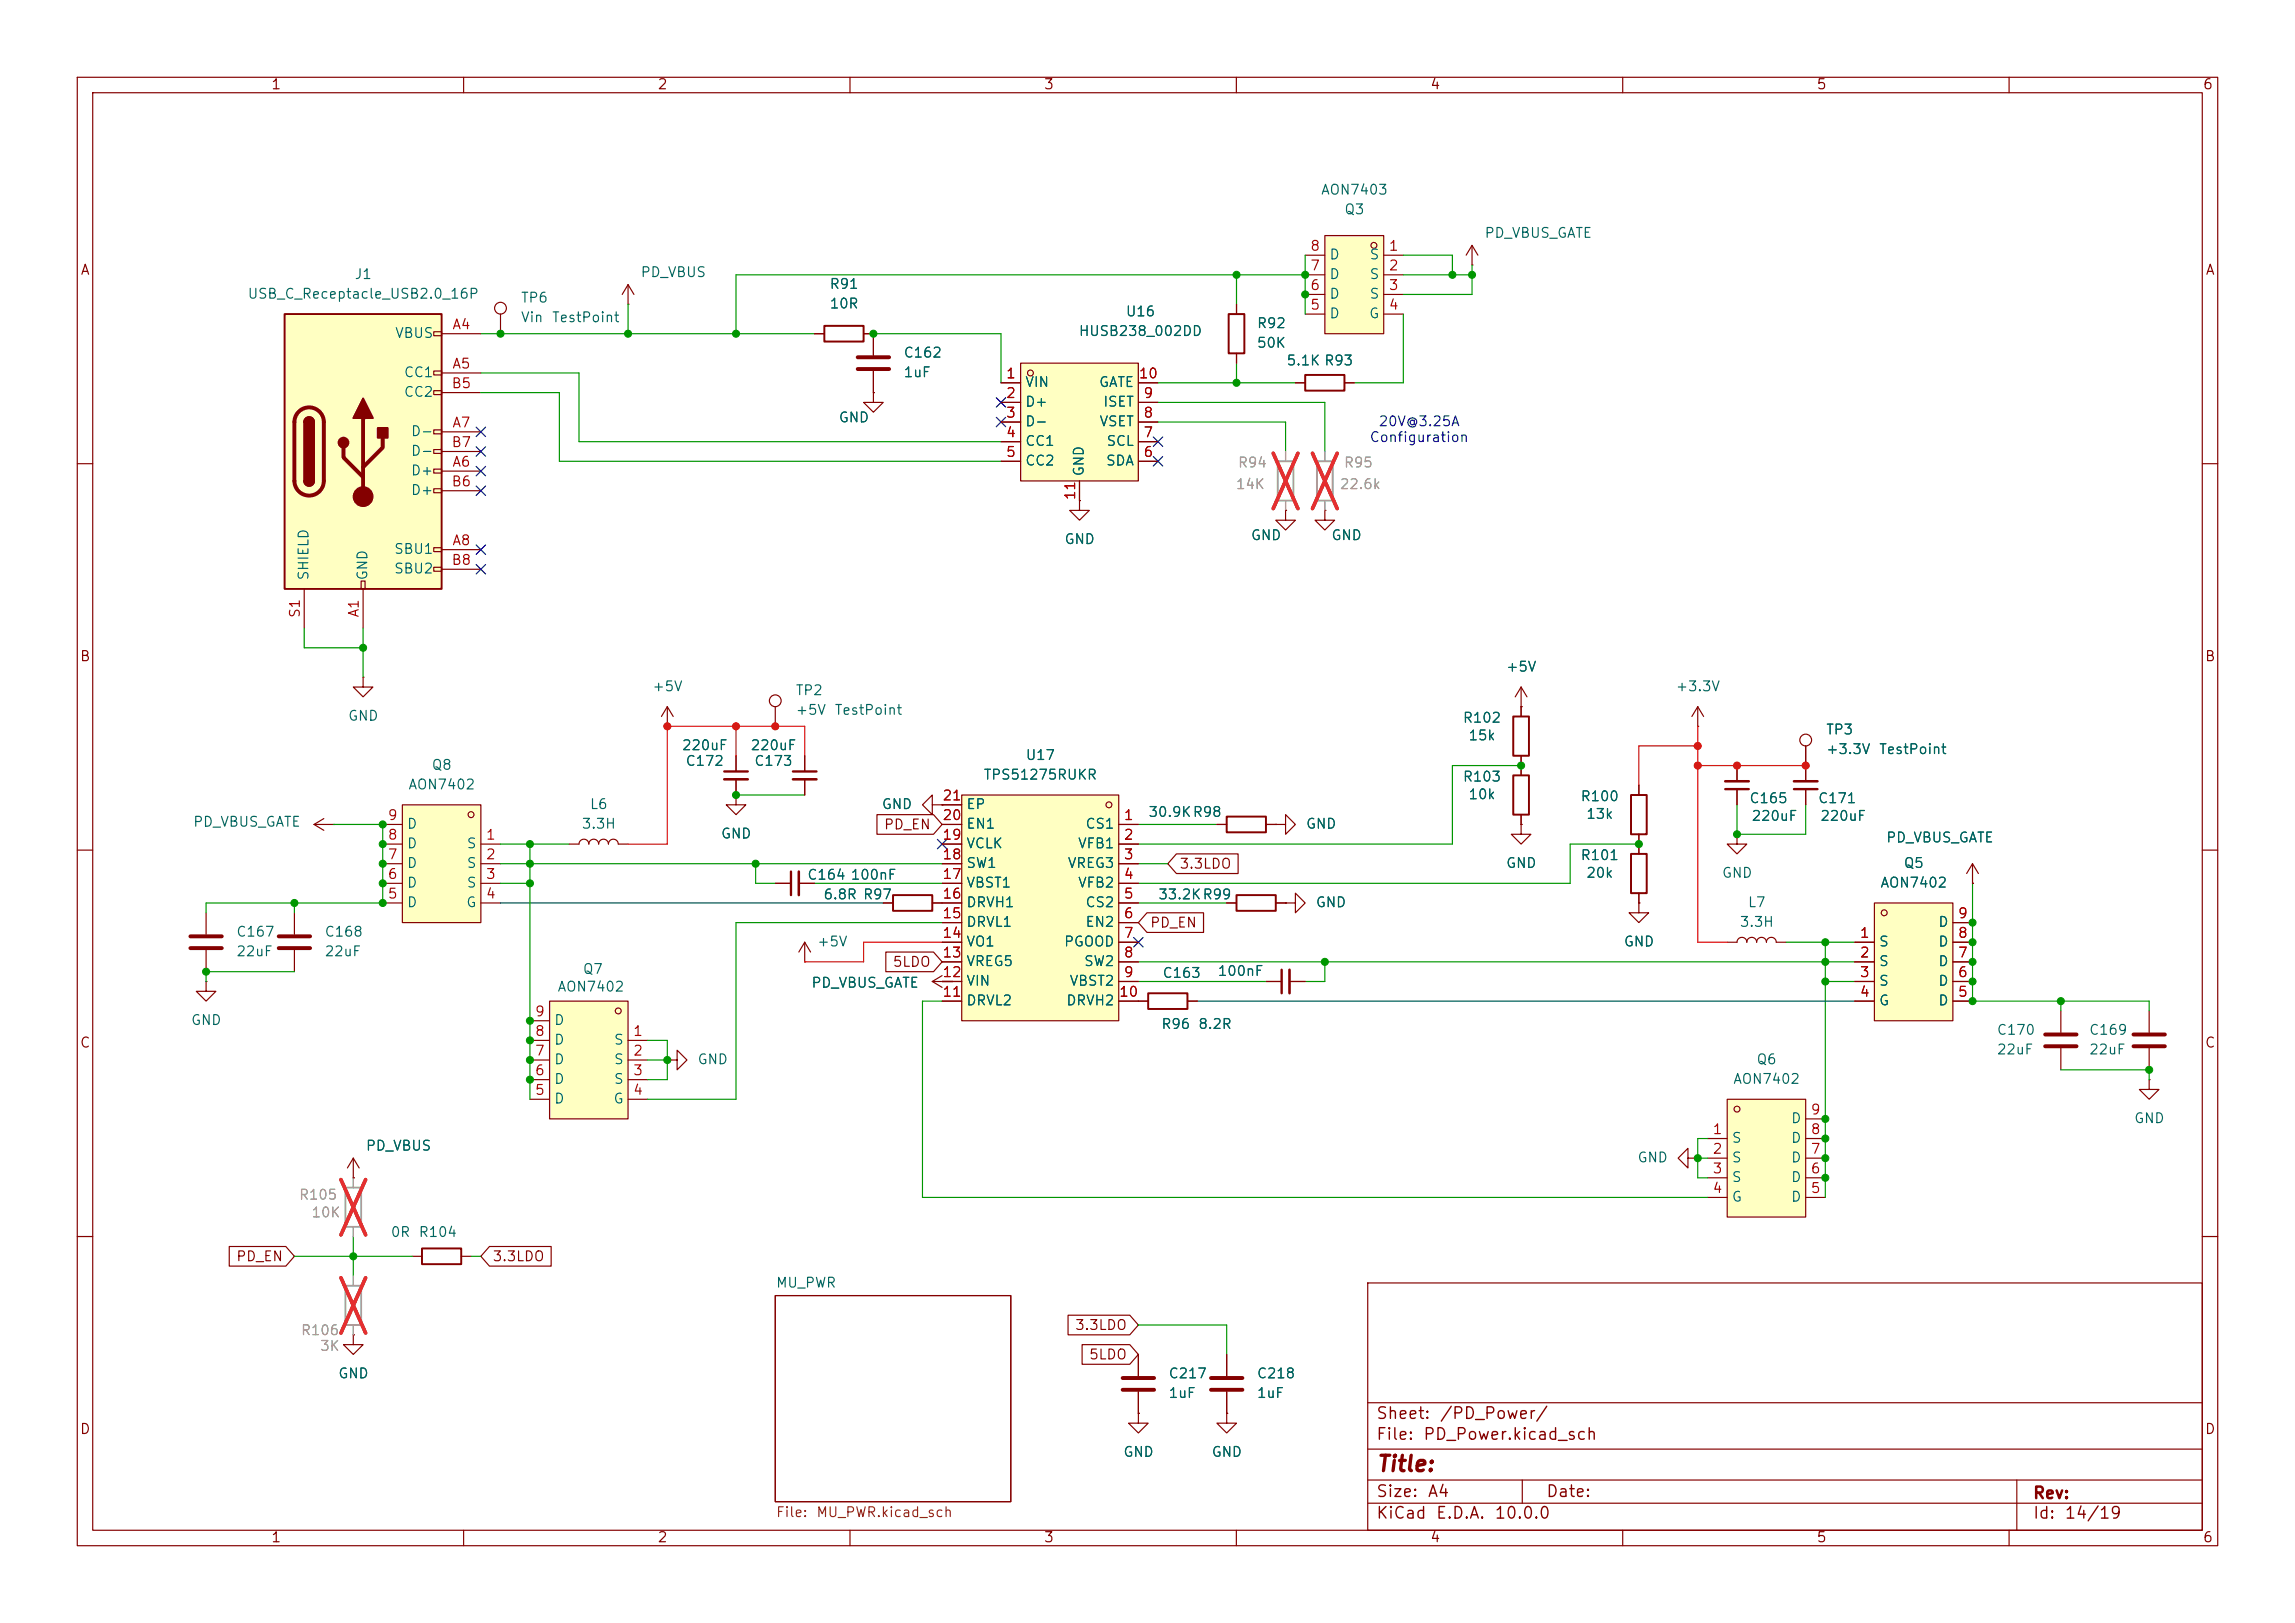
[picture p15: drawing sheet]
<svg xmlns="http://www.w3.org/2000/svg" width="297mm" height="210mm" viewBox="0 0 297 210" stroke-linecap="round" stroke-linejoin="round" font-family="sans-serif">
<defs><g id="words">
<text font-size="2" fill="#840000" x="178" y="190.9">Title:</text>
<g font-size="1.5" fill="#840000">
<text x="178" y="184">Sheet:</text>
<text x="186.2" y="184">/PD_Power/</text>
<text x="178" y="186.7">File:</text>
<text x="184.1" y="186.7">PD_Power.kicad_sch</text>
<text x="178" y="196.9">KiCad</text>
<text x="178" y="194.1">Size:</text>
<text x="184.7" y="194.1">A4</text>
<text x="185.7" y="196.9">E.D.A.</text>
<text x="193.3" y="196.9">10.0.0</text>
<text x="200" y="194.1">Date:</text>
<text x="263" y="194.3">Rev:</text>
<text x="263" y="196.9">Id:</text>
<text x="267.1" y="196.9">14/19</text>
</g>
<g font-size="1.3" fill="#840000">
<text x="35" y="11.9">1</text>
<text x="85" y="11.9">2</text>
<text x="135" y="11.9">3</text>
<text x="185" y="11.9">4</text>
<text x="235" y="11.9">5</text>
<text x="285" y="11.9">6</text>
<text x="10.3" y="35.9">A</text>
<text x="285.3" y="35.9">A</text>
<text x="10.3" y="85.9">B</text>
<text x="285.3" y="85.9">B</text>
<text x="114.3" y="107.6">PD_EN</text>
<text x="152.6" y="112.7">3.3LDO</text>
<text x="115.4" y="125.4">5LDO</text>
<text x="148.7" y="120.3">PD_EN</text>
<text x="10.3" y="135.9">C</text>
<text x="285.3" y="135.9">C</text>
<text x="30.5" y="163.5">PD_EN</text>
<text x="63.7" y="163.5">3.3LDO</text>
<text x="139" y="172.4">3.3LDO</text>
<text x="140.8" y="176.2">5LDO</text>
<text x="10.3" y="185.9">D</text>
<text x="285.3" y="185.9">D</text>
<text x="35" y="199.9">1</text>
<text x="85" y="199.9">2</text>
<text x="135" y="199.9">3</text>
<text x="185" y="199.9">4</text>
<text x="235" y="199.9">5</text>
<text x="285" y="199.9">6</text>
</g>
<g font-size="1.3" fill="#006464">
<text x="170.9" y="25.5">AON7403</text>
<text x="173.9" y="28">Q3</text>
<text x="172" y="33.9">D</text>
<text x="177.1" y="33.9">S</text>
<text x="192" y="31.1">PD_VBUS_GATE</text>
<text x="32" y="39">USB_C_Receptacle_USB2.0_16P</text>
<text x="45.8" y="36.4">J1</text>
<text x="67.3" y="39.5">TP6</text>
<text x="82.8" y="36.2">PD_VBUS</text>
<text x="107.3" y="37.7">R91</text>
<text x="107.3" y="40.2">10R</text>
<text x="145.6" y="41.2">U16</text>
<text x="172" y="41.5">D</text>
<text x="172" y="39">D</text>
<text x="172" y="36.4">D</text>
<text x="177.1" y="41.5">G</text>
<text x="177.1" y="36.4">S</text>
<text x="177.1" y="39">S</text>
<text x="51" y="44">VBUS</text>
<text x="67.3" y="42">Vin</text>
<text x="71.3" y="42">TestPoint</text>
<text x="116.8" y="46.6">C162</text>
<text x="139.5" y="43.8">HUSB238_002DD</text>
<text x="162.6" y="42.8">R92</text>
<text x="162.6" y="45.3">50K</text>
<text x="166.4" y="47.6">5.1K R93</text>
<text x="52.2" y="49.1">CC1</text>
<text x="52.2" y="51.7">CC2</text>
<text x="116.8" y="49.1">1uF</text>
<text x="132.6" y="50.4">VIN</text>
<text x="132.6" y="52.9">D+</text>
<text x="142.1" y="50.4">GATE</text>
<text x="142.7" y="52.9">ISET</text>
<text x="53.1" y="56.7">D-</text>
<text x="53.1" y="59.3">D-</text>
<text x="108.5" y="55">GND</text>
<text x="132.6" y="55.5">D-</text>
<text x="132.6" y="58">CC1</text>
<text x="142.2" y="55.5">VSET</text>
<text x="143.1" y="58">SCL</text>
<text x="53.1" y="61.8">D+</text>
<text x="53.1" y="64.4">D+</text>
<text x="132.6" y="60.6">CC2</text>
<text x="140.6" y="61.7" transform="rotate(-90 140.6 61.7)">GND</text>
<text x="143" y="60.6">SDA</text>
<text x="50.9" y="72">SBU1</text>
<text x="137.7" y="70.7">GND</text>
<text x="161.8" y="70.2">GND</text>
<text x="172.2" y="70.2">GND</text>
<text x="40.2" y="75.2" transform="rotate(-90 40.2 75.2)">SHIELD</text>
<text x="47.9" y="75.2" transform="rotate(-90 47.9 75.2)">GND</text>
<text x="50.9" y="74.5">SBU2</text>
<text x="84.3" y="89.8">+5V</text>
<text x="194.8" y="87.2">+5V</text>
<text x="216.8" y="89.8">+3.3V</text>
<text x="45" y="93.6">GND</text>
<text x="102.9" y="90.3">TP2</text>
<text x="102.9" y="92.8">+5V</text>
<text x="107.9" y="92.8">TestPoint</text>
<text x="189.2" y="93.8">R102</text>
<text x="236.2" y="95.4">TP3</text>
<text x="55.8" y="99.9">Q8</text>
<text x="88.2" y="97.4">220uF</text>
<text x="88.6" y="99.4">C172</text>
<text x="97" y="97.4">220uF</text>
<text x="97.5" y="99.4">C173</text>
<text x="127.2" y="101.2">TPS51275RUKR</text>
<text x="132.6" y="98.7">U17</text>
<text x="189.2" y="101.4">R103</text>
<text x="189.9" y="96.1">15k</text>
<text x="236.2" y="97.9">+3.3V</text>
<text x="243.1" y="97.9">TestPoint</text>
<text x="24.9" y="107.3">PD_VBUS_GATE</text>
<text x="52.6" y="107.5">D</text>
<text x="52.8" y="102.5">AON7402</text>
<text x="75.2" y="107.5">3.3H</text>
<text x="76.2" y="105">L6</text>
<text x="114" y="105">GND</text>
<text x="125" y="107.5">EN1</text>
<text x="125" y="105">EP</text>
<text x="140.4" y="107.5">CS1</text>
<text x="148.5" y="106">30.9K R98</text>
<text x="168.9" y="107.5">GND</text>
<text x="189.9" y="103.7">10k</text>
<text x="204.5" y="104">R100</text>
<text x="205.2" y="106.3">13k</text>
<text x="226.3" y="104.2">C165</text>
<text x="226.6" y="106.5">220uF</text>
<text x="235.2" y="104.2">C171</text>
<text x="235.5" y="106.5">220uF</text>
<text x="52.6" y="112.6">D</text>
<text x="52.6" y="110.1">D</text>
<text x="60.3" y="110.1">S</text>
<text x="60.3" y="112.6">S</text>
<text x="93.2" y="108.8">GND</text>
<text x="125" y="112.6">SW1</text>
<text x="125" y="110.1">VCLK</text>
<text x="138.1" y="112.6">VREG3</text>
<text x="139.4" y="110.1">VFB1</text>
<text x="194.8" y="112.6">GND</text>
<text x="204.5" y="111.6">R101</text>
<text x="205.2" y="113.9">20k</text>
<text x="222.8" y="113.9">GND</text>
<text x="244" y="109.3">PD_VBUS_GATE</text>
<text x="246.3" y="112.6">Q5</text>
<text x="52.6" y="117.7">D</text>
<text x="52.6" y="115.2">D</text>
<text x="60.2" y="117.7">G</text>
<text x="60.3" y="115.2">S</text>
<text x="104.4" y="114.1">C164</text>
<text x="106.5" y="116.7">6.8R R97</text>
<text x="110" y="114.1">100nF</text>
<text x="125" y="117.7">DRVH1</text>
<text x="125" y="115.2">VBST1</text>
<text x="139.4" y="115.2">VFB2</text>
<text x="140.4" y="117.7">CS2</text>
<text x="149.8" y="116.7">33.2K R99</text>
<text x="170.2" y="117.7">GND</text>
<text x="226.1" y="117.7">L7</text>
<text x="243.3" y="115.2">AON7402</text>
<text x="30.5" y="121.5">C167</text>
<text x="30.5" y="124.1">22uF</text>
<text x="41.9" y="121.5">C168</text>
<text x="41.9" y="124.1">22uF</text>
<text x="105.7" y="122.8">+5V</text>
<text x="125" y="125.3">VREG5</text>
<text x="125" y="122.8">VO1</text>
<text x="125" y="120.2">DRVL1</text>
<text x="137.6" y="122.8">PGOOD</text>
<text x="140.2" y="125.3">SW2</text>
<text x="140.4" y="120.2">EN2</text>
<text x="210.1" y="122.8">GND</text>
<text x="225.1" y="120.2">3.3H</text>
<text x="243.1" y="122.8">S</text>
<text x="243.1" y="125.3">S</text>
<text x="250.7" y="125.3">D</text>
<text x="250.7" y="122.8">D</text>
<text x="250.7" y="120.2">D</text>
<text x="72.1" y="128.6">AON7402</text>
<text x="75.3" y="126.3">Q7</text>
<text x="104.9" y="128.1">PD_VBUS_GATE</text>
<text x="125" y="130.4">DRVL2</text>
<text x="125" y="127.9">VIN</text>
<text x="137.9" y="130.4">DRVH2</text>
<text x="138.3" y="127.9">VBST2</text>
<text x="150.4" y="126.8">C163</text>
<text x="157.5" y="126.6">100nF</text>
<text x="243.1" y="127.9">S</text>
<text x="243.1" y="130.4">G</text>
<text x="250.7" y="130.4">D</text>
<text x="250.7" y="127.9">D</text>
<text x="24.6" y="132.9">GND</text>
<text x="71.6" y="135.5">D</text>
<text x="71.6" y="132.9">D</text>
<text x="79.4" y="135.5">S</text>
<text x="150.2" y="133.5">R96</text>
<text x="155" y="133.5">8.2R</text>
<text x="258.3" y="134.2">C170</text>
<text x="258.3" y="136.8">22uF</text>
<text x="270.3" y="134.2">C169</text>
<text x="270.3" y="136.8">22uF</text>
<text x="71.6" y="143.1">D</text>
<text x="71.6" y="140.6">D</text>
<text x="71.6" y="138">D</text>
<text x="79.3" y="143.1">G</text>
<text x="79.4" y="138">S</text>
<text x="79.4" y="140.6">S</text>
<text x="90.2" y="138">GND</text>
<text x="224.2" y="140.6">AON7402</text>
<text x="227.2" y="138">Q6</text>
<text x="47.3" y="149.2">PD_VBUS</text>
<text x="224" y="148.2">S</text>
<text x="231.7" y="148.2">D</text>
<text x="231.7" y="145.6">D</text>
<text x="276.1" y="145.6">GND</text>
<text x="211.8" y="150.7">GND</text>
<text x="224" y="150.7">S</text>
<text x="224" y="153.3">S</text>
<text x="224" y="155.8">G</text>
<text x="231.7" y="155.8">D</text>
<text x="231.7" y="153.3">D</text>
<text x="231.7" y="150.7">D</text>
<text x="50.5" y="160.4">0R</text>
<text x="54.1" y="160.4">R104</text>
<text x="100.3" y="166.9">MU_PWR</text>
<text x="43.7" y="178.7">GND</text>
<text x="151.1" y="178.7">C217</text>
<text x="162.6" y="178.7">C218</text>
<text x="151.1" y="181.2">1uF</text>
<text x="162.6" y="181.2">1uF</text>
<text x="145.3" y="188.8">GND</text>
<text x="156.7" y="188.8">GND</text>
</g>
<g font-size="1.3" fill="#a90000">
<text x="169.5" y="35.3">7</text>
<text x="169.5" y="32.8">8</text>
<text x="179.6" y="32.8">1</text>
<text x="179.6" y="35.3">2</text>
<text x="169.5" y="40.4">5</text>
<text x="169.5" y="37.8">6</text>
<text x="179.6" y="37.8">3</text>
<text x="179.6" y="40.4">4</text>
<text x="58.4" y="42.9">A4</text>
<text x="58.3" y="50.5">B5</text>
<text x="58.4" y="48">A5</text>
<text x="130.1" y="49.3">1</text>
<text x="130.1" y="51.8">2</text>
<text x="147.3" y="49.3">10</text>
<text x="147.9" y="51.8">9</text>
<text x="58.3" y="58.2">B7</text>
<text x="58.4" y="55.6">A7</text>
<text x="130.1" y="54.4">3</text>
<text x="130.1" y="56.9">4</text>
<text x="130.1" y="59.4">5</text>
<text x="147.9" y="59.4">6</text>
<text x="147.9" y="56.9">7</text>
<text x="147.9" y="54.4">8</text>
<text x="58.3" y="63.2">B6</text>
<text x="58.4" y="60.7">A6</text>
<text x="139.4" y="64.8" transform="rotate(-90 139.4 64.8)">11</text>
<text x="58.4" y="70.9">A8</text>
<text x="58.3" y="73.4">B8</text>
<text x="39.1" y="80.1" transform="rotate(-90 39.1 80.1)">S1</text>
<text x="46.7" y="80" transform="rotate(-90 46.7 80)">A1</text>
<text x="50.1" y="106.4">9</text>
<text x="121.9" y="106.4">20</text>
<text x="121.9" y="103.9">21</text>
<text x="145.3" y="106.4">1</text>
<text x="50.1" y="111.5">7</text>
<text x="50.1" y="109">8</text>
<text x="62.8" y="109">1</text>
<text x="62.8" y="111.5">2</text>
<text x="121.9" y="111.5">18</text>
<text x="121.9" y="109">19</text>
<text x="145.3" y="109">2</text>
<text x="145.3" y="111.5">3</text>
<text x="50.1" y="116.6">5</text>
<text x="50.1" y="114">6</text>
<text x="62.8" y="114">3</text>
<text x="62.8" y="116.6">4</text>
<text x="121.9" y="119.1">15</text>
<text x="121.9" y="116.6">16</text>
<text x="121.9" y="114">17</text>
<text x="145.3" y="114">4</text>
<text x="145.3" y="116.6">5</text>
<text x="145.3" y="119.1">6</text>
<text x="253.3" y="119.1">9</text>
<text x="121.9" y="124.2">13</text>
<text x="121.9" y="121.7">14</text>
<text x="145.3" y="121.7">7</text>
<text x="145.3" y="124.2">8</text>
<text x="240.6" y="121.7">1</text>
<text x="240.6" y="124.2">2</text>
<text x="253.3" y="124.2">7</text>
<text x="253.3" y="121.7">8</text>
<text x="69.1" y="131.8">9</text>
<text x="121.9" y="129.3">11</text>
<text x="121.9" y="126.7">12</text>
<text x="144.7" y="129.3">10</text>
<text x="145.3" y="126.7">9</text>
<text x="240.6" y="126.7">3</text>
<text x="240.6" y="129.3">4</text>
<text x="253.3" y="129.3">5</text>
<text x="253.3" y="126.7">6</text>
<text x="69.1" y="136.9">7</text>
<text x="69.1" y="134.4">8</text>
<text x="81.8" y="134.4">1</text>
<text x="81.8" y="136.9">2</text>
<text x="69.1" y="142">5</text>
<text x="69.1" y="139.4">6</text>
<text x="81.8" y="139.4">3</text>
<text x="81.8" y="142">4</text>
<text x="221.5" y="147.1">1</text>
<text x="221.5" y="149.6">2</text>
<text x="234.2" y="149.6">7</text>
<text x="234.2" y="147.1">8</text>
<text x="234.2" y="144.5">9</text>
<text x="221.5" y="152.1">3</text>
<text x="221.5" y="154.7">4</text>
<text x="234.2" y="154.7">5</text>
<text x="234.2" y="152.1">6</text>
</g>
<g font-size="1.3" fill="#0000c2">
<text x="177.2" y="57.5">Configuration</text>
<text x="178.3" y="55.5">20V@3.25A</text>
</g>
<g font-size="1.3" fill="#989898">
<text x="159.9" y="63.6">14K</text>
<text x="160.1" y="60.8">R94</text>
<text x="173.3" y="63.6">22.6k</text>
<text x="173.8" y="60.8">R95</text>
<text x="38.6" y="155.5">R105</text>
<text x="40.2" y="157.8">10K</text>
<text x="38.9" y="173.1">R106</text>
<text x="41.3" y="175.1">3K</text>
</g>
<g font-size="1.3" fill="#725600">
<text x="100.3" y="196.6">File:</text>
<text x="105.6" y="196.6">MU_PWR.kicad_sch</text>
</g>
</g></defs>
<g fill="none" stroke="#840000" stroke-width=".15">
<path d="M10 10h277v190h-277zM12 12h273v186h-273zM60 10v2M110 10v2M160 10v2M210 10v2M260 10v2M10 60h2M166.4 66v1.3h1.2l-1.2 1.3-1.3-1.3h1.3M166.4 66h.1M285 60h2M86.4 94h.1"/>
<path d="M86.4 91.4l-.8 1.3M86.4 91.4l.7 1.3M86.4 91.4v2.6M95.2 97.8v2M10 110h2M73.7 109.2h1.2a.64 .64 0 0 1 .7-.6 .64 .64 0 0 1 .6 .6 .64 .64 0 0 1 .6-.6 .64 .64 0 0 1 .7 .6 .64 .64 0 0 1 .6-.6 .64 .64 0 0 1 .6 .6 .64 .64 0 0 1 .7-.6 .64 .64 0 0 1 .6 .6h1.3M95.2 100.8v2.1M212.1 116.8v1.3h-1.3l1.3 1.3 1.3-1.3h-1.3M212.1 116.8h.1M285 110h2M120.6 127l1.3 .8M120.6 127h2.6"/>
<path d="M121.9 126.2l-1.3 .8M123.2 127h.1M223.5 121.9h1.3a.64 .64 0 0 1 .6-.6 .64 .64 0 0 1 .7 .6 .64 .64 0 0 1 .6-.6 .64 .64 0 0 1 .6 .6 .64 .64 0 0 1 .7-.6 .64 .64 0 0 1 .6 .6 .64 .64 0 0 1 .6-.6 .64 .64 0 0 1 .7 .6h1.2M10 160h2M45.7 172.7v1.3h1.3l-1.3 1.3-1.3-1.3h1.3M45.7 172.7h.1M100.3 167.6h30.5v26.7h-30.5zM147.3 175.3v2.8M158.7 175.3v2.8M177 166h108v32h-108zM285 160h2M60 198v2"/>
<path d="M110 198v2M147.3 182.9v1.3h1.3l-1.3 1.2-1.3-1.2h1.3M147.3 182.9h.1M147.3 180.1v2.8M158.7 182.9v1.3h1.3l-1.3 1.2-1.2-1.2h1.2M158.7 182.9h.1M158.7 180.1v2.8M160 198v2M177 194.5h108M177 191.5h108M177 187.5h108M177 181.5h108"/>
<path d="M197 191.5v3M210 198v2M260 198v2M261 191.5v6.5"/>
</g>
<path d="M93.7 99.8h3.1" fill="none" stroke="#840000" stroke-width=".3"/>
<path d="M93.7 100.8h3.1" fill="none" stroke="#840000" stroke-width=".33"/>
<path d="M145.3 178.3h4.1M145.3 179.8h4.1M156.7 178.3h4.1M156.7 179.8h4.1" fill="none" stroke="#840000" stroke-width=".51"/>
<path d="M36.8 40.6h20.3v35.6h-20.3z" fill="#ffffc2"/>
<g fill="none" stroke="#840000" stroke-width=".15">
<path d="M56.1 42.9h1v.5h-1zM56.1 48h1v.5h-1zM56.1 50.5h1v.6h-1zM56.1 55.6h1v.5h-1zM56.1 58.2h1v.5h-1zM57.1 43.2h5.1M57.1 48.3h5.1M57.1 55.9h5.1M57.1 50.8h5.1M57.1 58.4h5.1M105.4 43.2h1.3M111.8 43.2h1.2"/>
<path d="M39.4 76.2v5.1M46.7 75.2h.5v1h-.5zM47 76.2v5.1M56.1 60.7h1v.5h-1zM56.1 63.2h1v.6h-1zM56.1 70.9h1v.5h-1zM56.1 73.4h1v.5h-1zM57.1 61h5.1M57.1 71.1h5.1M57.1 63.5h5.1M57.1 73.7h5.1M40.6 106.7l1.3 .7"/>
<path d="M40.6 106.7h2.6M41.9 105.9l-1.3 .8M43.2 106.7h.1M224.8 108v1.2h-1.3l1.3 1.3 1.3-1.3h-1.3M224.8 108h.1M104.1 124.5h.1M104.1 121.9l-.7 1.3M104.1 121.9l.8 1.3M104.1 121.9v2.6M53.3 162.6h1.3M59.7 162.6h1.3"/>
</g>
<path d="M36.8 40.6h20.3v35.6h-20.3zM39.4 54.6a.64 .64 0 0 1 .6-.6 .64 .64 0 0 1 .6 .6M106.7 42.2h5.1v2h-5.1zM39.4 62.2a.64 .64 0 0 0 .6 .7 .64 .64 0 0 0 .6-.7M54.6 161.5h5.1v2.1h-5.1z" fill="none" stroke="#840000" stroke-width=".25"/>
<path d="M38.7 53.3a1.9 1.9 0 0 1 2-.4 1.9 1.9 0 0 1 1.2 1.7v7.6a1.91 1.91 0 0 1-1.9 1.9 1.91 1.91 0 0 1-1.9-1.9v-7.6a1.9 1.9 0 0 1 .6-1.3zM44.4 57.9v1.3l2.6 2.5M47 54.1v10.2M49.5 56.6v1.3l-2.5 2.6" fill="none" stroke="#840000" stroke-width=".51"/>
<g fill="#840000" stroke="#840000" stroke-width=".25">
<path d="M39.4 54.6h1.2v7.6h-1.2z"/>
<path d="M39.6 54.2a.64 .64 0 0 1 .6-.2 .64 .64 0 0 1 .4 .6h-1.2z"/>
<path d="M39.4 62.2h1.2a.64 .64 0 0 1-.6 .7 .64 .64 0 0 1-.6-.7z"/>
<path d="M47 51.6l1.3 2.5h-2.6z"/>
<path d="M48.9 55.4h1.3v1.2h-1.3z"/>
<circle cx="44.4" cy="57.3" r=".63"/>
</g>
<circle cx="47" cy="64.3" r="1.27" fill="#840000" stroke="#840000" stroke-width=".15"/>
<path d="M44.7 166.4h2v5.1h-2z" fill="none" stroke="#a1a1a1" stroke-width=".25"/>
<path d="M45.7 165.1v1.3M45.7 171.5v1.2" fill="none" stroke="#a1a1a1" stroke-width=".15"/>
<path d="M44.1 165.3l3.2 7.2M47.3 165.3l-3.2 7.2" fill="none" stroke="#e12e31" stroke-width=".46"/>
<path d="M124.5 102.9h20.3v29.2h-20.3z" fill="#ffffc2"/>
<g fill="none" stroke="#840000" stroke-width=".15">
<path d="M113 50.8v1.3h1.3l-1.3 1.2-1.2-1.2h1.2M113 50.8h.1M47 87.6v1.3h1.3l-1.3 1.3-1.3-1.3h1.3M47 87.6h.1M121.9 106.7h2.6M121.9 109.2h2.6M121.9 111.8h2.6M121.9 114.3h2.6M121.9 116.8h2.6M121.9 119.4h2.6M121.9 104.1h2.6M124.5 102.9h20.3v29.2h-20.3z"/>
<path d="M144.8 106.7h2.5M144.8 109.2h2.5M144.8 111.8h2.5M144.8 114.3h2.5M144.8 116.8h2.5M144.8 119.4h2.5M166.4 116.8h1.2v1.3l1.3-1.3-1.3-1.2v1.2M166.4 116.8h.1M121.9 121.9h2.6M121.9 124.5h2.6M121.9 127h2.6M121.9 129.5h2.6"/>
<path d="M144.8 121.9h2.5M144.8 124.5h2.5M144.8 127h2.5M144.8 129.5h2.5"/>
<circle cx="143.5" cy="104.1" r=".38"/>
</g>
<path d="M71.1 129.5h10.2v15.3h-10.2z" fill="#ffffc2"/>
<g fill="none" stroke="#840000" stroke-width=".15">
<path d="M68.6 134.6h2.5M68.6 137.2h2.5M68.6 139.7h2.5M68.6 132.1h2.5M71.1 129.5h10.2v15.3h-10.2zM81.3 134.6h2.5M81.3 137.2h2.5M81.3 139.7h2.5M68.6 142.2h2.5M81.3 142.2h2.5"/>
<circle cx="80" cy="130.8" r=".38"/>
</g>
<path d="M52.1 104.1h10.1v15.3h-10.1z" fill="#ffffc2"/>
<g fill="none" stroke="#840000" stroke-width=".15">
<path d="M81.3 39.4h.1M81.3 36.8l.7 1.3M81.3 36.8l-.8 1.3M81.3 36.8v2.6M64.8 40.6v2.6M113 43.2v2.8M113 48v2.8M167.6 49.5h1.3M174 49.5h1.3M139.7 64.8v1.2h1.3l-1.3 1.3-1.3-1.3h1.3M139.7 64.8h.1M171.4 66v1.3h1.3l-1.3 1.3-1.2-1.3h1.2"/>
<path d="M171.4 66h.1M100.3 91.4v2.6M104.1 97.8v2M196.8 99.1v1.2M26.7 118.1v2.8M38.1 118.1v2.8M49.5 109.2h2.6M49.5 111.8h2.6M49.5 114.3h2.6M49.5 116.8h2.6M49.5 106.7h2.6M52.1 104.1h10.1v15.3h-10.1z"/>
<path d="M62.2 109.2h2.6M62.2 111.8h2.6M62.2 114.3h2.6M62.2 116.8h2.6M95.2 102.9v1.2h-1.2l1.2 1.3 1.3-1.3h-1.3M95.2 102.9h.1M100.3 114.3h2.1M103.4 114.3h2M104.1 100.8v2.1M114.3 116.8h1.3M120.6 104.1v1.3l-1.2-1.3 1.2-1.2v1.2h1.3M120.6 116.8h1.3"/>
<path d="M121.9 104.1h.1M157.5 106.7h1.2M158.7 116.8h1.3M163.8 106.7h1.3M165.1 106.7h1.3v1.3l1.2-1.3-1.2-1.3v1.3M165.1 106.7h.1M165.1 116.8h1.3M196.8 105.4v1.3M26.7 127v1.3h1.2l-1.2 1.2-1.3-1.2h1.3M26.7 127h.1M26.7 122.9v2.8M38.1 122.9v2.8"/>
<path d="M86.4 137.2h1.2v1.2l1.3-1.2-1.3-1.3v1.3M86.4 137.2h.1M147.3 129.5h1.3M153.7 129.5h1.2M45.7 152.4h.1M45.7 149.9l.8 1.2M45.7 149.9l-.7 1.2M45.7 149.9v2.5"/>
<circle cx="64.8" cy="39.9" r=".76"/>
<circle cx="100.3" cy="90.7" r=".76"/>
<circle cx="61" cy="105.4" r=".38"/>
</g>
<path d="M168.9 48.5h5.1v2h-5.1zM115.6 115.8h5v2.1h-5zM158.7 105.7h5.1v2h-5.1zM160 115.8h5.1v2.1h-5.1zM195.8 100.3h2.1v5.1h-2.1zM148.6 128.5h5.1v2.1h-5.1z" fill="none" stroke="#840000" stroke-width=".25"/>
<path d="M165.4 59.7h2v5.1h-2zM170.4 59.7h2.1v5.1h-2.1zM44.7 153.7h2v5.1h-2z" fill="none" stroke="#a1a1a1" stroke-width=".25"/>
<path d="M166.4 58.4v1.3M171.4 58.4v1.3M166.4 64.8v1.2M171.4 64.8v1.2M45.7 152.4v1.3M45.7 158.8v1.2" fill="none" stroke="#a1a1a1" stroke-width=".15"/>
<path d="M164.8 58.6l3.2 7.2M168 58.6l-3.2 7.2M169.8 58.6l3.3 7.2M173.1 58.6l-3.3 7.2M44.1 152.6l3.2 7.2M47.3 152.6l-3.2 7.2" fill="none" stroke="#e12e31" stroke-width=".46"/>
<path d="M102.6 99.8h3.1M102.4 112.8v3" fill="none" stroke="#840000" stroke-width=".3"/>
<path d="M102.6 100.8h3.1M103.4 112.8v3" fill="none" stroke="#840000" stroke-width=".33"/>
<path d="M111 46.2h4.1M111 47.8h4.1M24.6 121.2h4.1M24.6 122.7h4.1M36.1 121.2h4M36.1 122.7h4" fill="none" stroke="#840000" stroke-width=".51"/>
<path d="M132.1 47h15.2v15.2h-15.2z" fill="#ffffc2"/>
<g fill="none" stroke="#840000" stroke-width=".15">
<path d="M160 39.4v1.2M129.5 49.5h2.6M129.5 52.1h2.6M129.5 54.6h2.6M129.5 57.2h2.6M129.5 59.7h2.6M132.1 47h15.2v15.2h-15.2zM147.3 49.5h2.6M147.3 52.1h2.6M147.3 54.6h2.6M147.3 57.2h2.6M147.3 59.7h2.6"/>
<path d="M160 45.7v1.3M139.7 62.2v2.6M255.3 114.3h.1M255.3 111.8l-.8 1.2M255.3 111.8l.7 1.2M255.3 111.8v2.5M278.1 139.7v1.3h-1.2l1.2 1.2 1.3-1.2h-1.3M278.1 139.7h.1M278.1 130.8v2.8M278.1 135.6v2.8"/>
<circle cx="133.4" cy="48.3" r=".38"/>
</g>
<path d="M159 40.6h2v5.1h-2z" fill="none" stroke="#840000" stroke-width=".25"/>
<path d="M276.1 133.9h4.1M276.1 135.4h4.1" fill="none" stroke="#840000" stroke-width=".51"/>
<path d="M242.6 116.8h10.1v15.3h-10.1z" fill="#ffffc2"/>
<g fill="none" stroke="#840000" stroke-width=".15">
<path d="M242.6 116.8h10.1v15.3h-10.1zM252.7 119.4h2.6M240 121.9h2.6M240 124.5h2.6M240 127h2.6M240 129.5h2.6M252.7 121.9h2.6M252.7 124.5h2.6M252.7 127h2.6M252.7 129.5h2.6"/>
<circle cx="243.8" cy="118.1" r=".38"/>
</g>
<path d="M223.5 142.2h10.2v15.3h-10.2z" fill="#ffffc2"/>
<g fill="none" stroke="#840000" stroke-width=".15">
<path d="M190.5 34.3h.1M190.5 31.8l.8 1.2M190.5 31.8l-.8 1.2M190.5 31.8v2.5M196.8 91.4h.1M196.8 88.9v3.8M196.8 97.8v1.3M196.8 88.9l-.7 1.3M196.8 88.9l.8 1.3M219.7 94h.1M219.7 91.4l-.8 1.3M219.7 91.4l.8 1.3"/>
<path d="M219.7 91.4v2.6M224.8 99.1v2M233.7 96.5v4.6M224.8 102.1v2M233.7 102.1v2M266.7 130.8v2.8M266.7 135.6v2.8M221 147.3h2.5M221 149.9h2.5M221 152.4h2.5M221 154.9h2.5M223.5 142.2h10.2v15.3h-10.2z"/>
<path d="M233.7 147.3h2.5M233.7 149.9h2.5M233.7 152.4h2.5M233.7 154.9h2.5M233.7 144.8h2.5"/>
<circle cx="233.7" cy="95.8" r=".76"/>
<circle cx="224.8" cy="143.5" r=".38"/>
</g>
<path d="M264.7 133.9h4M264.7 135.4h4" fill="none" stroke="#840000" stroke-width=".51"/>
<path d="M195.8 92.7h2.1v5.1h-2.1z" fill="none" stroke="#840000" stroke-width=".25"/>
<path d="M223.3 102.1h3M232.2 102.1h3" fill="none" stroke="#840000" stroke-width=".3"/>
<path d="M223.3 101.1h3M232.2 101.1h3" fill="none" stroke="#840000" stroke-width=".33"/>
<path d="M171.4 30.5h7.7v12.7h-7.7z" fill="#ffffc2"/>
<g fill="none" stroke="#840000" stroke-width=".15">
<path d="M160 39.4v1.2M168.9 33h2.5M168.9 35.6h2.5M168.9 38.1h2.5M171.4 30.5h7.7v12.7h-7.7zM179.1 33h2.5M179.1 35.6h2.5M179.1 38.1h2.5M105.4 43.2h1.3M111.8 43.2h1.2v2.8M113 50.8h.1M113 48v2.8"/>
<path d="M129.5 49.5h2.6M129.5 52.1h2.6M129.5 54.6h2.6M129.5 57.2h2.6M129.5 59.7h2.6M147.3 49.5h2.6M147.3 52.1h2.6M147.3 54.6h2.6M147.3 57.2h2.6M147.3 59.7h2.6M160 45.7v1.3M167.6 49.5h1.3"/>
<path d="M168.9 40.6h2.5M174 49.5h1.3M179.1 40.6h2.5M139.7 64.8h.1M139.7 62.2v2.6M166.4 66h.1M171.4 66h.1M95.2 97.8v2M104.1 97.8v2M196.8 91.4h.1M196.8 91.4v1.3M196.8 97.8v2.5"/>
<path d="M224.8 99.1v2M233.7 96.5v4.6M95.2 102.9h.1M95.2 100.8v2.1M100.3 114.3h2.1M103.4 114.3h2M104.1 100.8v2.1M113.5 105.4h7.3l1.1 1.3-1.1 1.3h-7.3zM114.3 116.8h1.3M120.6 116.8h3.9M121.9 104.1h.1M121.9 114.3h2.6"/>
<path d="M121.9 106.7h2.6M121.9 119.4h2.6M121.9 109.2h2.6M121.9 111.8h2.6M121.9 104.1h2.6M144.8 114.3h2.5M144.8 116.8h2.5M144.8 106.7h2.5M144.8 119.4h2.5M144.8 109.2h2.5M144.8 111.8h2.5M148.4 118.1h7.4v2.6h-7.4l-1.1-1.3z"/>
<path d="M152.2 110.5h8v2.5h-8l-1.1-1.2zM157.5 106.7h1.2M158.7 116.8h1.3M163.8 106.7h1.3M165.1 106.7h.1M165.1 116.8h1.3M166.4 116.8h.1M196.8 106.7v1.3h-1.2l1.2 1.2 1.3-1.2h-1.3M196.8 106.7h.1M196.8 105.4v1.3M212.1 116.8h.1M212.1 101.6v1.3"/>
<path d="M212.1 108v2.5M212.1 115.6v1.2M224.8 102.1v2M233.7 102.1v2M252.7 119.4h2.6M255.3 114.3h.1M114.6 123.2h6.2l1.1 1.3-1.1 1.2h-6.2zM121.9 127h2.6M121.9 121.9h2.6M121.9 124.5h2.6M121.9 129.5h2.6M123.2 127h.1"/>
<path d="M144.8 127h2.5M144.8 121.9h2.5M144.8 124.5h2.5M144.8 129.5h3.8M153.7 129.5h1.2M163.8 127h2.1M166.9 127h2M240 127h2.6M240 121.9h2.6M240 124.5h2.6M240 129.5h2.6M252.7 127h2.6"/>
<path d="M252.7 121.9h2.6M252.7 124.5h2.6M252.7 129.5h2.6M45.7 152.4h.1M218.4 149.9v1.2l-1.2-1.2 1.2-1.3v1.3h1.3M219.7 149.9h.1M29.7 161.3h7.3l1.1 1.3-1.1 1.2h-7.3zM45.7 172.7h.1M63.3 161.3h8v2.5h-8l-1.1-1.2zM138.2 170.2h8l1.1 1.3-1.1 1.2h-8zM140 174h6.2l1.1 1.3-1.1 1.2h-6.2zM147.3 175.3v2.8"/>
<path d="M158.7 175.3v2.8M147.3 182.9h.1M147.3 180.1v2.8M158.7 182.9h.1M158.7 180.1v2.8"/>
<circle cx="177.8" cy="31.8" r=".38"/>
</g>
<path d="M211.1 110.5h2v5.1h-2zM211.1 102.9h2v5.1h-2z" fill="none" stroke="#840000" stroke-width=".25"/>
<path d="M165.9 125.5v3" fill="none" stroke="#840000" stroke-width=".3"/>
<path d="M166.9 125.5v3" fill="none" stroke="#840000" stroke-width=".33"/>
<g fill="none" stroke="#009600" stroke-width=".15">
<path d="M81.3 39.4v3.8M160 35.6v3.8M168.9 35.6h-73.7v7.6M168.9 33v7.6M181.6 35.6h8.9M181.6 33h6.4v2.6M190.5 34.3v3.8h-8.9M62.2 50.8h10.2v8.9h57.1M62.2 48.3h12.7v8.9h54.6M62.2 43.2h43.2M113 43.2h16.5v6.3M149.9 52.1h21.5v6.3"/>
<path d="M149.9 49.5h17.7M149.9 54.6h16.5v3.8M160 47v2.5M181.6 40.6v8.9h-6.3M39.4 81.3v2.5h7.6M47 81.3v6.3M196.8 99.1h-8.8v10.1h-40.7M38.1 116.8v1.3M43.2 106.7h6.3v10.1h-22.8v1.3M64.8 111.8h57.1M64.8 114.3h3.8M64.8 109.2h8.9"/>
<path d="M68.6 109.2v33M95.2 102.9h8.9M97.8 111.8v2.5h2.5M105.4 114.3h16.5M121.9 119.4h-26.7v22.8h-11.4M147.3 111.8h3.8M147.3 116.8h11.4M147.3 106.7h10.2M212.1 109.2h-8.9v5.1h-55.9M224.8 104.1v3.9h8.9v-3.9M255.3 114.3v15.2h22.8v1.3M38.1 125.7h-11.4v1.3"/>
<path d="M83.8 137.2h2.6M83.8 134.6h2.6v5.1h-2.6M121.9 127h1.3M121.9 129.5h-2.5v25.4h101.6M147.3 127h16.5M147.3 124.5h92.7M171.4 124.5v2.5h-2.5M231.1 121.9h8.9M236.2 127h3.8M236.2 121.9v33M266.7 129.5v1.3M266.7 138.4h11.4v1.3"/>
<path d="M219.7 149.9h1.3M221 147.3h-1.3v5.1h1.3M38.1 162.6h15.2M45.7 160v5.1M61 162.6h1.2M147.3 171.5h11.4v3.8"/>
</g>
<path d="M95.2 94v3.8M104.1 97.8v-3.8h-17.7v15.2h-5.1M219.7 94v27.9h3.8M219.7 96.5h-7.6v5.1M219.7 99.1h14M121.9 121.9h-10.1v2.6h-7.7" fill="none" stroke="#ff0f00" stroke-width=".15"/>
<path d="M64.8 116.8h49.5M154.9 129.5h85.1" fill="none" stroke="#004848" stroke-width=".15"/>
<g fill="none" stroke="#000084" stroke-width=".15">
<path d="M61.6 55.3l1.2 1.2M61.6 57.8l1.2 1.2M62.8 55.3l-1.2 1.2M62.8 57.8l-1.2 1.2M128.9 51.5l1.2 1.2M128.9 54l1.2 1.2M130.1 51.5l-1.2 1.2M130.1 54l-1.2 1.2M149.3 56.5l1.2 1.3M149.3 59.1l1.2 1.2M150.5 56.5l-1.2 1.3M150.5 59.1l-1.2 1.2"/>
<path d="M61.6 73.1l1.2 1.2M61.6 62.9l1.2 1.2M61.6 60.4l1.2 1.2M61.6 70.5l1.2 1.2M62.8 73.1l-1.2 1.2M62.8 62.9l-1.2 1.2M62.8 60.4l-1.2 1.2M62.8 70.5l-1.2 1.2M121.3 108.6l1.2 1.2M122.5 108.6l-1.2 1.2M146.7 121.3l1.2 1.2M147.9 121.3l-1.2 1.2"/>
</g>
<path d="M166.4 58.4v1.3M171.4 58.4v1.3M166.4 64.8v1.2M171.4 64.8v1.2M45.7 152.4v1.3M45.7 158.8v1.2M45.7 165.1v1.3M45.7 171.5v1.2" fill="none" stroke="#a1a1a1" stroke-width=".15"/>
<path d="M164.8 58.6l3.2 7.2M168 58.6l-3.2 7.2M169.8 58.6l3.3 7.2M173.1 58.6l-3.3 7.2M44.1 152.6l3.2 7.2M47.3 152.6l-3.2 7.2M44.1 165.3l3.2 7.2M47.3 165.3l-3.2 7.2" fill="none" stroke="#e12e31" stroke-width=".46"/>
<g fill="#ff0f00" stroke="#ff0f00" stroke-width=".13">
<circle cx="100.3" cy="94" r=".46"/>
<circle cx="95.2" cy="94" r=".46"/>
<circle cx="86.4" cy="94" r=".46"/>
<circle cx="219.7" cy="99.1" r=".46"/>
<circle cx="219.7" cy="96.5" r=".46"/>
<circle cx="224.8" cy="99.1" r=".46"/>
<circle cx="233.7" cy="99.1" r=".46"/>
</g>
<g fill="#009600" stroke="#009600" stroke-width=".13">
<circle cx="49.5" cy="109.2" r=".46"/>
<circle cx="49.5" cy="111.8" r=".46"/>
<circle cx="49.5" cy="114.3" r=".46"/>
<circle cx="49.5" cy="116.8" r=".46"/>
<circle cx="38.1" cy="116.8" r=".46"/>
<circle cx="47" cy="83.8" r=".46"/>
<circle cx="49.5" cy="106.7" r=".46"/>
<circle cx="95.2" cy="102.9" r=".46"/>
<circle cx="95.2" cy="43.2" r=".46"/>
<circle cx="68.6" cy="139.7" r=".46"/>
<circle cx="68.6" cy="137.2" r=".46"/>
<circle cx="68.6" cy="134.6" r=".46"/>
<circle cx="64.8" cy="43.2" r=".46"/>
<circle cx="81.3" cy="43.2" r=".46"/>
<circle cx="97.8" cy="111.8" r=".46"/>
<circle cx="86.4" cy="137.2" r=".46"/>
<circle cx="68.6" cy="132.1" r=".46"/>
<circle cx="68.6" cy="111.8" r=".46"/>
<circle cx="68.6" cy="109.2" r=".46"/>
<circle cx="68.6" cy="114.3" r=".46"/>
<circle cx="45.7" cy="162.6" r=".46"/>
<circle cx="26.7" cy="125.7" r=".46"/>
<circle cx="168.9" cy="38.1" r=".46"/>
<circle cx="160" cy="35.6" r=".46"/>
<circle cx="160" cy="49.5" r=".46"/>
<circle cx="113" cy="43.2" r=".46"/>
<circle cx="168.9" cy="35.6" r=".46"/>
<circle cx="236.2" cy="124.5" r=".46"/>
<circle cx="236.2" cy="127" r=".46"/>
<circle cx="236.2" cy="121.9" r=".46"/>
<circle cx="266.7" cy="129.5" r=".46"/>
<circle cx="255.3" cy="119.4" r=".46"/>
<circle cx="255.3" cy="121.9" r=".46"/>
<circle cx="255.3" cy="124.5" r=".46"/>
<circle cx="278.1" cy="138.4" r=".46"/>
<circle cx="236.2" cy="144.8" r=".46"/>
<circle cx="236.2" cy="147.3" r=".46"/>
<circle cx="255.3" cy="127" r=".46"/>
<circle cx="255.3" cy="129.5" r=".46"/>
<circle cx="196.8" cy="99.1" r=".46"/>
<circle cx="190.5" cy="35.6" r=".46"/>
<circle cx="188" cy="35.6" r=".46"/>
<circle cx="236.2" cy="149.9" r=".46"/>
<circle cx="236.2" cy="152.4" r=".46"/>
<circle cx="219.7" cy="149.9" r=".46"/>
<circle cx="224.8" cy="108" r=".46"/>
<circle cx="212.1" cy="109.2" r=".46"/>
<circle cx="171.4" cy="124.5" r=".46"/>
</g>
<use href="#words"/>
</svg>
